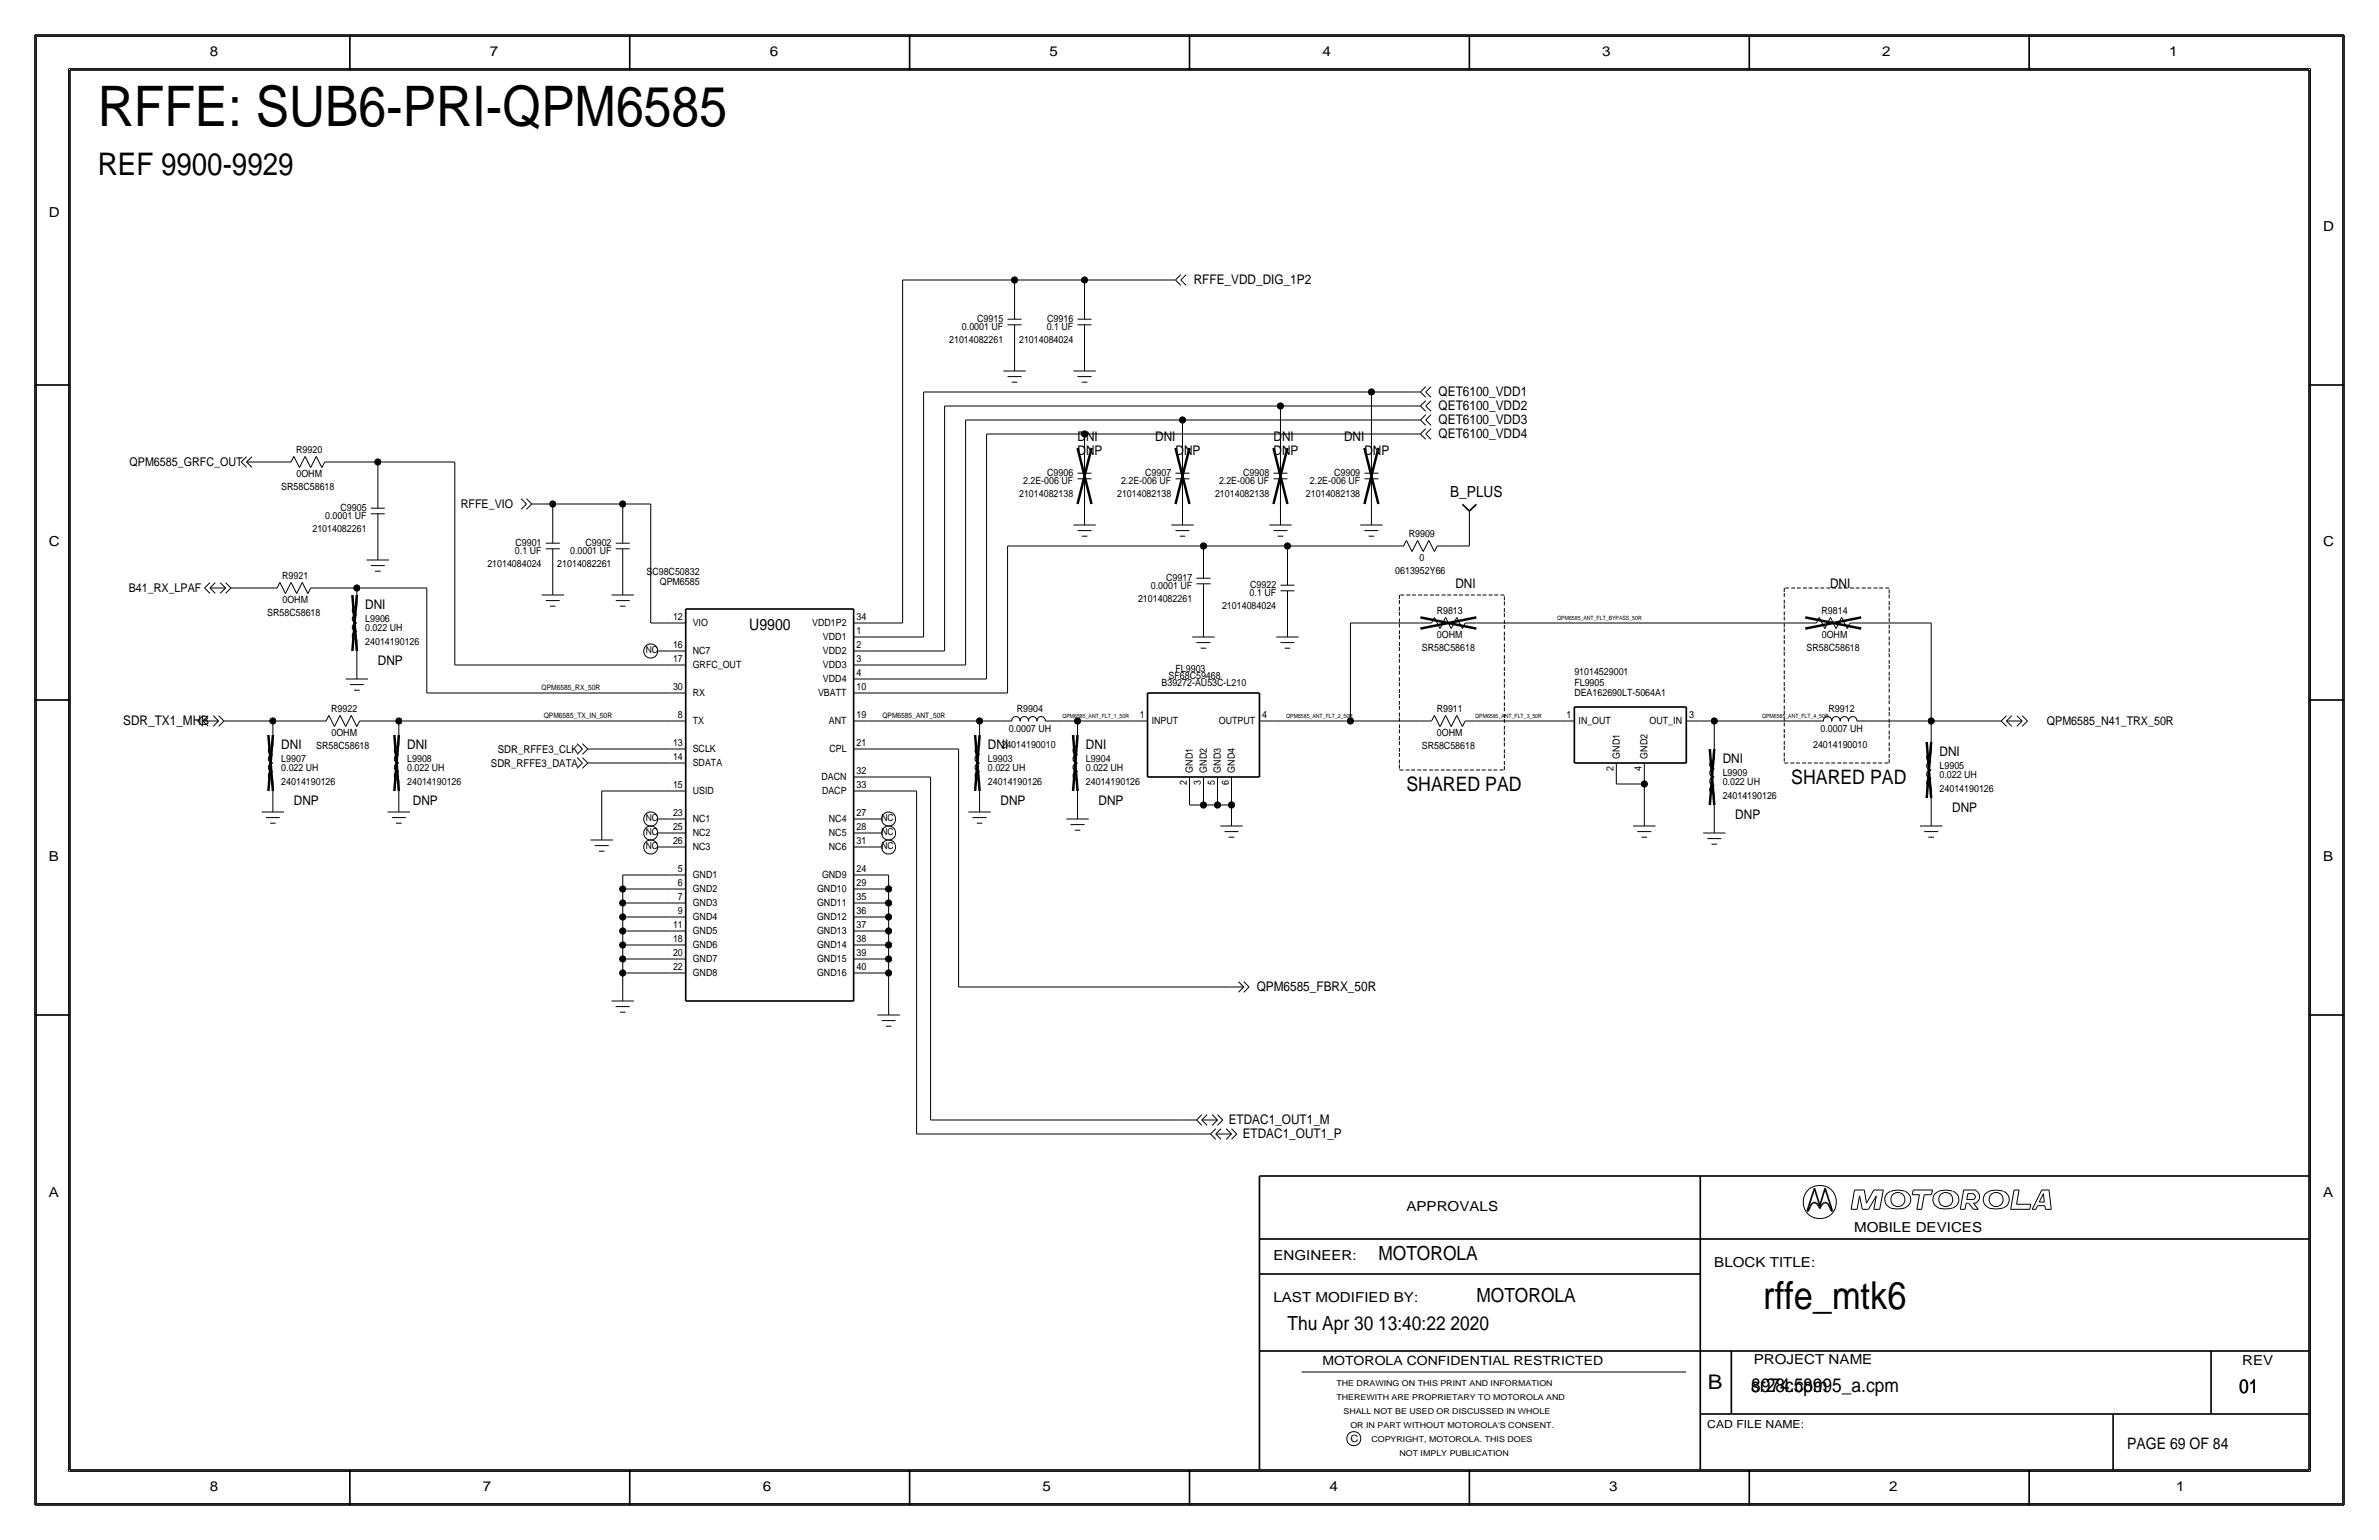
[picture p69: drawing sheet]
<svg xmlns="http://www.w3.org/2000/svg" width="432mm" height="279mm" viewBox="0 0 432 279" stroke-linecap="round" stroke-linejoin="round" font-family="sans-serif">
<defs><g id="words">
<text font-size="10.1" x="17.8" y="22.9">RFFE: SUB6-PRI-QPM6585</text>
<text font-size="7" x="320" y="237.5">rffe_mtk6</text>
<text font-size="5.6" x="17.8" y="31.8">REF 9900-9929</text>
<text font-size="3.7" x="310" y="252.1">B</text>
<g font-size="3.6">
<text x="255.3" y="143.5">SHARED PAD</text>
<text x="325.1" y="142.2">SHARED PAD</text>
</g>
<g font-size="3.5">
<text x="250.2" y="228.6">MOTOROLA</text>
<text x="268" y="236.2">MOTOROLA</text>
<text x="233.7" y="241.3">Thu Apr 30 13:40:22 2020</text>
<text x="317.9" y="252.6">8974.cpm</text>
<text x="317.9" y="252.6">sr28c58995_a.cpm</text>
<text x="406.4" y="252.7">01</text>
</g>
<g font-size="2.9">
<text x="136" y="114.3">U9900</text>
<text x="386.1" y="262.9">PAGE 69 OF 84</text>
</g>
<text font-size="2.8" x="263.2" y="90.2">B_PLUS</text>
<g font-size="2.5">
<text x="38.1" y="10.2">8</text>
<text x="88.9" y="10.2">7</text>
<text x="139.7" y="10.2">6</text>
<text x="190.5" y="10.2">5</text>
<text x="240" y="10.2">4</text>
<text x="290.8" y="10.2">3</text>
<text x="341.6" y="10.2">2</text>
<text x="393.7" y="10.2">1</text>
<text x="8.9" y="39.4">D</text>
<text x="421.6" y="41.9">D</text>
<text x="8.9" y="99.1">C</text>
<text x="421.6" y="99.1">C</text>
<text x="8.9" y="156.2">B</text>
<text x="421.6" y="156.2">B</text>
<text x="8.9" y="217.2">A</text>
<text x="255.3" y="219.7">APPROVALS</text>
<text x="421.6" y="217.2">A</text>
<text x="336.5" y="223.5">MOBILE DEVICES</text>
<text x="231.1" y="228.6">ENGINEER:</text>
<text x="311.1" y="229.9">BLOCK TITLE:</text>
<text x="231.1" y="236.2">LAST MODIFIED BY:</text>
<text x="318.3" y="247.5">PROJECT NAME</text>
<text x="407" y="247.6">REV</text>
<text x="38.1" y="270.5">8</text>
<text x="87.6" y="270.5">7</text>
<text x="138.4" y="270.5">6</text>
<text x="189.2" y="270.5">5</text>
<text x="241.3" y="270.5">4</text>
<text x="292.1" y="270.5">3</text>
<text x="342.9" y="270.5">2</text>
<text x="395" y="270.5">1</text>
</g>
<g font-size="2.4">
<text x="216.7" y="51.6">RFFE_VDD_DIG_1P2</text>
<text x="261.1" y="71.9">QET6100_VDD1</text>
<text x="261.1" y="77">QET6100_VDD3</text>
<text x="261.1" y="74.4">QET6100_VDD2</text>
<text x="195.6" y="80">DNI</text>
<text x="195.6" y="82.5">DNP</text>
<text x="209.7" y="80">DNI</text>
<text x="213.4" y="82.5">DNP</text>
<text x="231.1" y="82.5">DNP</text>
<text x="231.1" y="80">DNI</text>
<text x="244" y="80">DNI</text>
<text x="247.6" y="82.5">DNP</text>
<text x="261.1" y="79.5">QET6100_VDD4</text>
<text x="264.2" y="106.7">DNI</text>
<text x="332.2" y="106.7">DNI</text>
<text x="66.3" y="110.5">DNI</text>
<text x="68.6" y="120.7">DNP</text>
<text x="22.4" y="131.6">SDR_TX1_MHB</text>
<text x="51.1" y="135.9">DNI</text>
<text x="73.9" y="135.9">DNI</text>
<text x="179.3" y="135.9">DNI</text>
<text x="197.1" y="135.9">DNI</text>
<text x="352" y="137.2">DNI</text>
<text x="312.7" y="138.4">DNI</text>
<text x="53.3" y="146">DNP</text>
<text x="74.9" y="146">DNP</text>
<text x="181.6" y="146">DNP</text>
<text x="199.4" y="146">DNP</text>
<text x="315" y="148.6">DNP</text>
<text x="354.3" y="147.3">DNP</text>
<text x="228.1" y="179.8">QPM6585_FBRX_50R</text>
<text x="223" y="204">ETDAC1_OUT1_M</text>
<text x="225.6" y="206.5">ETDAC1_OUT1_P</text>
</g>
<text font-size="2.3" x="240" y="247.6">MOTOROLA CONFIDENTIAL RESTRICTED</text>
<g font-size="2.2">
<text x="23.5" y="84.6">QPM6585_GRFC_OUT</text>
<text x="83.6" y="92.2">RFFE_VIO</text>
<text x="23.4" y="107.4">B41_RX_LPAF</text>
<text x="371.5" y="131.6">QPM6585_N41_TRX_50R</text>
</g>
<g font-size="2">
<text x="90.4" y="136.7">SDR_RFFE3_CLK</text>
<text x="89.1" y="139.2">SDR_RFFE3_DATA</text>
<text x="309.9" y="259.1">CAD FILE NAME:</text>
</g>
<g font-size="1.8">
<text x="174.6" y="59.9">0.0001 UF</text>
<text x="177.4" y="58.4">C9915</text>
<text x="190" y="59.9">0.1 UF</text>
<text x="190.1" y="58.4">C9916</text>
<text x="172.3" y="62.2">21014082261</text>
<text x="185" y="62.2">21014084024</text>
<text x="53.8" y="82.2">R9920</text>
<text x="51.1" y="88.9">SR58C58618</text>
<text x="53.8" y="86.5">0OHM</text>
<text x="185.7" y="87.9">2.2E-006 UF</text>
<text x="190.1" y="86.4">C9906</text>
<text x="203.5" y="87.9">2.2E-006 UF</text>
<text x="207.9" y="86.4">C9907</text>
<text x="221.3" y="87.9">2.2E-006 UF</text>
<text x="225.6" y="86.4">C9908</text>
<text x="237.8" y="87.9">2.2E-006 UF</text>
<text x="242.1" y="86.4">C9909</text>
<text x="59" y="94.2">0.0001 UF</text>
<text x="61.8" y="92.7">C9905</text>
<text x="185" y="90.2">21014082138</text>
<text x="202.8" y="90.2">21014082138</text>
<text x="220.5" y="90.2">21014082138</text>
<text x="237" y="90.2">21014082138</text>
<text x="56.7" y="96.5">21014082261</text>
<text x="93.5" y="100.6">0.1 UF</text>
<text x="93.6" y="99.1">C9901</text>
<text x="103.5" y="100.6">0.0001 UF</text>
<text x="106.3" y="99.1">C9902</text>
<text x="255.7" y="97.4">R9909</text>
<text x="257.6" y="101.7">0</text>
<text x="51.2" y="105.1">R9921</text>
<text x="88.5" y="102.9">21014084024</text>
<text x="101.2" y="102.9">21014082261</text>
<text x="117.3" y="104.3">SC98C50832</text>
<text x="119.8" y="106.1">QPM6585</text>
<text x="208.9" y="106.9">0.0001 UF</text>
<text x="211.7" y="105.4">C9917</text>
<text x="226.9" y="106.7">C9922</text>
<text x="253.2" y="104.1">0613952Y66</text>
<text x="48.5" y="111.8">SR58C58618</text>
<text x="51.3" y="109.3">0OHM</text>
<text x="66.3" y="112.8">L9906</text>
<text x="122.2" y="112.5">12</text>
<text x="125.7" y="113.6">VIO</text>
<text x="147.4" y="113.6">VDD1P2</text>
<text x="155.5" y="112.5">34</text>
<text x="206.6" y="109.2">21014082261</text>
<text x="221.8" y="110.5">21014084024</text>
<text x="226.8" y="108.2">0.1 UF</text>
<text x="260.8" y="111.4">R9813</text>
<text x="330.6" y="111.4">R9814</text>
<text x="66.3" y="114.6">0.022 UH</text>
<text x="66.3" y="117.1">24014190126</text>
<text x="122.2" y="117.6">16</text>
<text x="125.7" y="118.7">NC7</text>
<text x="149.4" y="118.7">VDD2</text>
<text x="149.4" y="116.2">VDD1</text>
<text x="155.5" y="117.6">2</text>
<text x="155.5" y="115.1">1</text>
<text x="258.1" y="118.1">SR58C58618</text>
<text x="260.8" y="115.7">0OHM</text>
<text x="327.9" y="118.1">SR58C58618</text>
<text x="330.7" y="115.7">0OHM</text>
<text x="122.2" y="120.1">17</text>
<text x="122.2" y="125.2">30</text>
<text x="125.7" y="121.3">GRFC_OUT</text>
<text x="149.4" y="123.8">VDD4</text>
<text x="149.4" y="121.3">VDD3</text>
<text x="155.5" y="122.7">4</text>
<text x="155.5" y="120.1">3</text>
<text x="155.5" y="125.2">10</text>
<text x="210.8" y="124.5">B39272-AU53C-L210</text>
<text x="212.1" y="123.2">SF68C59468</text>
<text x="213.4" y="121.9">FL9903</text>
<text x="285.7" y="122.5">91014529001</text>
<text x="285.8" y="124.5">FL9905</text>
<text x="60.1" y="129.2">R9922</text>
<text x="123.1" y="130.3">8</text>
<text x="125.7" y="126.3">RX</text>
<text x="125.7" y="131.4">TX</text>
<text x="148.5" y="126.3">VBATT</text>
<text x="150.5" y="131.4">ANT</text>
<text x="155.5" y="130.3">19</text>
<text x="184.6" y="129.2">R9904</text>
<text x="206.9" y="130.3">1</text>
<text x="209" y="131.4">INPUT</text>
<text x="221.2" y="131.4">OUTPUT</text>
<text x="229.1" y="130.3">4</text>
<text x="260.8" y="129.2">R9911</text>
<text x="284.3" y="130.3">1</text>
<text x="285.7" y="126.3">DEA162690LT-5064A1</text>
<text x="286.5" y="131.4">IN_OUT</text>
<text x="299.4" y="131.4">OUT_IN</text>
<text x="306.6" y="130.3">3</text>
<text x="331.9" y="129.2">R9912</text>
<text x="57.4" y="135.9">SR58C58618</text>
<text x="60.2" y="133.5">0OHM</text>
<text x="122.2" y="137.9">14</text>
<text x="122.2" y="135.4">13</text>
<text x="125.7" y="136.5">SCLK</text>
<text x="150.5" y="136.5">CPL</text>
<text x="155.5" y="135.4">21</text>
<text x="181.8" y="135.6">24014190010</text>
<text x="183.1" y="132.8">0.0007 UH</text>
<text x="258.1" y="135.9">SR58C58618</text>
<text x="260.8" y="133.5">0OHM</text>
<text x="294" y="137.7" transform="rotate(-90 294 137.7)">GND1</text>
<text x="299.1" y="137.7" transform="rotate(-90 299.1 137.7)">GND2</text>
<text x="329.1" y="135.6">24014190010</text>
<text x="330.4" y="132.8">0.0007 UH</text>
<text x="51.1" y="140">0.022 UH</text>
<text x="51.1" y="142.5">24014190126</text>
<text x="51.1" y="138.2">L9907</text>
<text x="73.9" y="138.2">L9908</text>
<text x="73.9" y="140">0.022 UH</text>
<text x="73.9" y="142.5">24014190126</text>
<text x="122.2" y="143">15</text>
<text x="125.7" y="139">SDATA</text>
<text x="149.1" y="141.5">DACN</text>
<text x="155.5" y="142.9">33</text>
<text x="155.5" y="140.4">32</text>
<text x="179.3" y="142.5">24014190126</text>
<text x="179.3" y="140">0.022 UH</text>
<text x="179.3" y="138.2">L9903</text>
<text x="197.1" y="142.5">24014190126</text>
<text x="197.1" y="140">0.022 UH</text>
<text x="197.1" y="138.2">L9904</text>
<text x="215.4" y="142.4" transform="rotate(-90 215.4 142.4)">2</text>
<text x="216.5" y="140.2" transform="rotate(-90 216.5 140.2)">GND1</text>
<text x="217.9" y="142.4" transform="rotate(-90 217.9 142.4)">3</text>
<text x="219.1" y="140.2" transform="rotate(-90 219.1 140.2)">GND2</text>
<text x="220.5" y="142.4" transform="rotate(-90 220.5 142.4)">5</text>
<text x="221.6" y="140.2" transform="rotate(-90 221.6 140.2)">GND3</text>
<text x="223" y="142.4" transform="rotate(-90 223 142.4)">6</text>
<text x="224.1" y="140.2" transform="rotate(-90 224.1 140.2)">GND4</text>
<text x="292.9" y="139.8" transform="rotate(-90 292.9 139.8)">2</text>
<text x="297.9" y="139.8" transform="rotate(-90 297.9 139.8)">4</text>
<text x="312.7" y="142.5">0.022 UH</text>
<text x="312.7" y="140.8">L9909</text>
<text x="352" y="139.5">L9905</text>
<text x="352" y="141.2">0.022 UH</text>
<text x="352" y="143.8">24014190126</text>
<text x="122.2" y="148">23</text>
<text x="125.7" y="144.1">USID</text>
<text x="125.7" y="149.1">NC1</text>
<text x="149.2" y="144.1">DACP</text>
<text x="150.5" y="149.2">NC4</text>
<text x="155.5" y="148">27</text>
<text x="312.7" y="145">24014190126</text>
<text x="122.2" y="153.1">26</text>
<text x="122.2" y="150.6">25</text>
<text x="125.7" y="154.3">NC3</text>
<text x="125.7" y="151.7">NC2</text>
<text x="150.5" y="154.3">NC6</text>
<text x="150.5" y="151.7">NC5</text>
<text x="155.5" y="153.2">31</text>
<text x="155.5" y="150.6">28</text>
<text x="123.1" y="160.8">6</text>
<text x="123.1" y="158.2">5</text>
<text x="125.7" y="161.9">GND2</text>
<text x="125.7" y="159.4">GND1</text>
<text x="148.3" y="161.9">GND10</text>
<text x="149.2" y="159.4">GND9</text>
<text x="155.5" y="160.8">29</text>
<text x="155.5" y="158.2">24</text>
<text x="123.1" y="165.9">9</text>
<text x="123.1" y="163.3">7</text>
<text x="125.7" y="167">GND4</text>
<text x="125.7" y="164.4">GND3</text>
<text x="148.3" y="167">GND12</text>
<text x="148.3" y="164.4">GND11</text>
<text x="155.5" y="165.9">36</text>
<text x="155.5" y="163.3">35</text>
<text x="122.2" y="173.5">20</text>
<text x="122.2" y="170.9">18</text>
<text x="122.2" y="168.4">11</text>
<text x="125.7" y="169.5">GND5</text>
<text x="125.7" y="172.1">GND6</text>
<text x="148.3" y="172.1">GND14</text>
<text x="148.3" y="169.5">GND13</text>
<text x="155.5" y="173.5">39</text>
<text x="155.5" y="170.9">38</text>
<text x="155.5" y="168.4">37</text>
<text x="122.2" y="176">22</text>
<text x="125.7" y="174.6">GND7</text>
<text x="125.7" y="177.1">GND8</text>
<text x="148.3" y="177.1">GND16</text>
<text x="148.3" y="174.6">GND15</text>
<text x="155.5" y="176">40</text>
<text x="245.1" y="261.6">C</text>
</g>
<g font-size="1.7">
<text x="117.2" y="118.5">NC</text>
<text x="117.2" y="149">NC</text>
<text x="160" y="149">NC</text>
<text x="117.2" y="154.1">NC</text>
<text x="117.2" y="151.5">NC</text>
<text x="160" y="154.1">NC</text>
<text x="160" y="151.5">NC</text>
</g>
<g font-size="1.5">
<text x="242.6" y="251.5">THE DRAWING ON THIS PRINT AND INFORMATION</text>
<text x="242.6" y="254">THEREWITH ARE PROPRIETARY TO MOTOROLA AND</text>
<text x="243.8" y="256.5">SHALL NOT BE USED OR DISCUSSED IN WHOLE</text>
<text x="245.1" y="259.1">OR IN PART WITHOUT MOTOROLA'S CONSENT.</text>
<text x="248.9" y="261.6">COPYRIGHT, MOTOROLA. THIS DOES</text>
<text x="254" y="264.2">NOT IMPLY PUBLICATION</text>
</g>
<g font-size="1.4">
<text x="98.3" y="125.2">QPM6585_RX_50R</text>
<text x="98.7" y="130.3">QPM6585_TX_IN_50R</text>
<text x="160.2" y="130.3">QPM6585_ANT_50R</text>
</g>
<g font-size="1.1">
<text x="282.7" y="112.5">QPM6585_ANT_FLT_BYPASS_50R</text>
<text x="192.8" y="130.3">QPM6585_ANT_FLT_1_50R</text>
<text x="233.5" y="130.3">QPM6585_ANT_FLT_2_50R</text>
<text x="267.8" y="130.3">QPM6585_ANT_FLT_3_50R</text>
<text x="319.8" y="130.3">QPM6585_ANT_FLT_4_50R</text>
</g>
</g></defs>
<g fill="none" stroke="#000" stroke-width=".18">
<path d="M6.6 6.6h418.6zM6.6 6.6v266.2zM12.4 12.4v254.6zM12.4 12.4h407zM419.4 12.4v254.6zM425.2 6.6v266.2zM163.8 50.8v62.2zM163.8 50.8h20.3zM182.9 58.9h2.5zM182.9 57.9h2.5zM184.1 50.8v2.5zM184.1 58.9v4.6z"/>
<path d="M184.1 53.3v4.6zM184.2 50.8h12.6zM195.6 58.9h2.5zM195.6 57.9h2.5zM196.8 50.8v2.5zM196.8 58.9v4.6zM196.8 53.3v4.6zM196.9 50.8h15.2zM212.1 50.8h1.3zM213.4 50.8l.9 1zM214.3 50.8l1 1zM214.3 49.8l-.9 1z"/>
<path d="M215.3 49.8l-1 1zM167.6 71.1v44.5zM167.6 71.1h81.3zM171.4 73.7v44.4zM171.4 73.7h61zM175.3 76.2v44.5zM175.3 76.2h39.3zM179.1 78.7v44.5zM179.1 78.7h17.8zM182.1 67.3h4.1zM182.9 68.3h2.5zM183.6 69.3h1.1z"/>
<path d="M184.1 63.5v1.3zM184.1 64.8v2.5zM194.8 67.3h4.1zM195.6 68.3h2.5zM196.3 69.3h1.1zM196.8 63.5v1.3zM196.8 78.7v2.6zM196.8 64.8v2.5zM196.9 78.7h59.6zM214.6 76.2h41.9zM214.6 76.2v5.1zM232.4 73.7v7.6z"/>
<path d="M232.4 73.7h24.1zM248.9 71.1v10.2zM248.9 71.1h7.6zM256.5 76.2h1.3zM256.5 73.7h1.3zM256.5 71.1h1.3zM256.5 78.7h1.3zM257.8 76.2l1 1zM257.8 73.7l1 .9zM257.8 71.1l1 1zM257.8 78.7l1 1zM257.8 76.2l1-1z"/>
<path d="M258.8 73.7l.9-1zM258.8 71.1l.9-.9zM258.8 78.7l.9-.9zM258.8 76.2l.9 1zM258.8 73.7l.9 .9zM258.8 72.7l-1 1zM258.8 71.1l.9 1zM258.8 70.2l-1 .9zM258.8 78.7l.9 1zM258.8 77.8l-1 .9zM259.7 75.2l-.9 1zM43.8 83.8l1-.9z"/>
<path d="M43.8 83.8l1 1zM44.8 83.8h2.2zM44.8 83.8l.9-.9zM44.8 83.8l.9 1zM47 83.8h3.8zM50.8 83.8h2zM53.3 82.8l-.5 1zM53.3 82.8l1.1 2zM55.4 82.8l-1 2zM55.4 82.8l1 2zM57.4 82.8l-1 2zM57.4 82.8l1 2z"/>
<path d="M58.9 83.8h2.1zM58.9 83.8l-.5 1zM61 83.8h7.6zM67.3 93.2h2.5zM67.3 92.2h2.6zM68.6 97.8v1.3zM68.6 83.8h13.9zM68.6 83.8v3.8zM68.6 93.2v4.6zM68.6 87.6v4.6zM68.6 99.1v2.5zM82.5 83.8v36.8z"/>
<path d="M94.6 92.4l1-1zM94.6 90.5l1 .9zM95.6 90.5l.9 .9zM95.6 92.4l.9-1zM96.5 91.4h1.3zM97.8 91.4h2.5zM99.1 98.6h2.5zM99.1 99.6h2.5zM100.3 91.4h12.7zM100.3 91.4v2.6zM100.3 99.6v4.5zM100.3 94v4.6z"/>
<path d="M111.8 98.6h2.5zM111.8 99.6h2.5zM113 91.4h5.1zM113 91.4v2.6zM113 99.6v4.5zM113 94v4.6zM118.1 91.4v21.6zM182.9 99.1v26.6zM182.9 99.1h35.5zM194.8 95.2h4.1zM195.6 86.9h2.5zM195.6 96.3h2.5z"/>
<path d="M195.6 85.9h2.5zM196.3 97.3h1.1zM196.8 91.4v1.3zM196.8 86.9v4.5zM196.8 81.3v4.6zM196.8 92.7v2.5zM212.6 95.2h4.1zM213.4 85.9h2.5zM213.4 86.9h2.5zM213.4 96.3h2.5zM214.1 97.3h1zM214.6 91.4v1.3z"/>
<path d="M214.6 86.9v4.5zM214.6 81.3v4.6zM214.6 92.7v2.5zM218.4 99.1v1.2zM218.4 99.1h15.3zM230.4 95.2h4zM231.1 85.9h2.6zM231.1 96.3h2.6zM231.1 86.9h2.6zM231.9 97.3h1zM232.4 91.4v1.3zM232.4 92.7v2.5z"/>
<path d="M232.4 86.9v4.5zM232.4 81.3v4.6zM233.7 99.1h19zM233.7 99.1v2.5zM246.9 95.2h4.1zM247.6 85.9h2.6zM247.7 86.9h2.5zM247.7 96.3h2.5zM248.4 97.3h1zM248.9 91.4v1.3zM248.9 86.9v4.5zM248.9 81.3v4.6z"/>
<path d="M248.9 92.7v2.5zM252.7 99.1h2.1zM255.3 98l-.5 1.1zM255.3 98l1 2.1zM257.3 98l-1 2.1zM257.3 98l1 2.1zM259.3 98l-1 2.1zM259.3 98l1 2.1zM260.9 99.1l-.6 1zM260.9 99.1h2zM262.9 99.1h3.8zM266.7 95.2v3.9z"/>
<path d="M266.7 92.7v2.5zM37.1 106.7l1 .9zM37.1 106.7l1-1zM38.1 106.7l1 .9zM38.1 106.7l1-1zM38.1 106.7h2.8zM40 105.7l.9 1zM40 107.6l.9-.9zM40.9 107.6l1-.9zM40.9 105.7l1 1zM41.9 106.7h2.5zM44.4 106.7h3.9z"/>
<path d="M48.3 106.7h2zM50.8 105.7l-.5 1zM50.8 105.7l1 2zM52.8 105.7l-1 2zM52.8 105.7l1 2zM54.9 105.7l-1.1 2zM54.9 105.7l1 2zM56.4 106.7l-.5 1zM56.4 106.7h2zM58.4 106.7h6.4zM64.8 118.1v2.5zM64.8 106.7h12.7z"/>
<path d="M64.8 106.7v1.2zM64.8 116.1v2zM64.8 108v2zM64.8 110a.74 .74 0 0 0-.9 .8 .74 .74 0 0 0 .9 .7M64.8 113.1a.74 .74 0 0 0-.9 .7 .74 .74 0 0 0 .9 .8M64.8 114.6a.74 .74 0 0 0-.9 .7 .74 .74 0 0 0 .9 .8M64.8 111.6a.74 .74 0 0 0-.9 .7 .74 .74 0 0 0 .9 .7M66.5 101.6h4.1zM67.3 102.6h2.5zM68.1 103.6h1zM77.5 106.7v19zM98.3 107.9h4.1z"/>
<path d="M99.1 109h2.5zM99.8 110h1zM100.3 104.1v1.3zM100.3 105.4v2.5zM111 107.9h4.1zM111.8 109h2.5zM112.5 110h1zM113 104.1v1.3zM113 105.4v2.5zM118.1 113h3.8zM119.4 118.1h2.5zM121.9 118.1h2.6z"/>
<path d="M121.9 113h2.6zM154.9 113h2.6zM154.9 118.1h2.6zM154.9 115.6h2.6zM157.5 118.1h13.9zM157.5 115.6h10.1zM157.5 113h6.3zM216.4 115.6h4.1zM217.2 104.9h2.5zM217.2 105.9h2.5zM217.2 116.6h2.5zM217.9 117.6h1z"/>
<path d="M218.4 110.5v2.5zM218.4 105.9v4.6zM218.4 100.3v4.6zM218.4 113v2.6zM231.6 115.6h4.1zM232.4 106.2h2.5zM232.4 107.2h2.5zM232.4 116.6h2.5zM233.2 117.6h1zM233.7 111.8v1.2zM233.7 107.2v4.6zM233.7 101.6v4.6z"/>
<path d="M233.7 113v2.6zM245.1 113v17.8zM245.1 113h12.7zM257.8 113h2zM260.3 112l-.5 1zM260.4 112l1 2zM262.4 112l-1 2zM262.4 112l1 2zM264.4 112l-1 2zM264.4 112l1 2zM265.9 113l-.5 1zM265.9 113h2.1z"/>
<path d="M268 113h59.7zM327.7 113h2zM330.2 112l-.5 1zM330.2 112l1 2zM332.2 112l-1 2zM332.2 112l1 2zM334.3 112l-1.1 2zM334.3 112l1 2zM335.8 113l-.5 1zM335.8 113h2zM337.8 113h12.7zM350.5 113v17.8z"/>
<path d="M35.9 130.8l.9 1zM35.9 130.8l.9-1zM36.8 130.8h2.9zM36.8 130.8l1 1zM36.8 130.8l1-1zM38.7 131.8l1-1zM38.7 129.8l1 1zM39.7 131.8l.9-1zM39.7 129.8l.9 1zM40.6 130.8h2.6zM43.2 130.8h6.3zM49.5 130.8v2.5z"/>
<path d="M49.5 133.4v2zM49.5 135.4a.74 .74 0 0 0-.8 .8 .74 .74 0 0 0 .8 .7M49.5 138.5a.74 .74 0 0 0-.8 .7 .74 .74 0 0 0 .8 .8M49.5 137a.74 .74 0 0 0-.8 .7 .74 .74 0 0 0 .8 .7M49.5 130.8h7.6zM57.1 130.8h2.1zM59.7 129.8l-.5 1zM59.7 129.8l1 2zM61.7 129.8l-1 2zM61.7 129.8l1 2zM62.7 123.2h4.1zM63.5 124.2h2.5z"/>
<path d="M63.8 129.8l-1.1 2zM63.8 129.8l1 2zM64.3 125.2h1zM64.8 120.7v2.5zM65.3 130.8h2zM65.3 130.8l-.5 1zM67.3 130.8h5.1zM72.4 130.8v2.5zM72.4 133.4v2zM72.4 135.4a.74 .74 0 0 0-.8 .8 .74 .74 0 0 0 .8 .7M72.4 138.5a.74 .74 0 0 0-.8 .7 .74 .74 0 0 0 .8 .8M72.4 137a.74 .74 0 0 0-.8 .7 .74 .74 0 0 0 .8 .7"/>
<path d="M72.4 130.8h49.5zM77.5 125.7h44.4zM82.6 120.7h39.3zM104.7 134.9l1 1zM104.7 137.5l1 .9zM105.7 135.9l-1 1zM105.7 134.9l1 1zM105.7 138.4l-1 1zM105.7 137.5l1 .9zM106.7 135.9l-1 1zM106.7 135.9h1.2zM106.7 138.4l-1 1z"/>
<path d="M106.7 138.4h1.2zM107.9 138.4h14zM107.9 135.9h14zM121.9 125.7h2.6zM121.9 120.7h2.6zM121.9 138.4h2.6zM121.9 135.9h2.6zM121.9 130.8h2.6zM154.9 135.9h2.6zM154.9 130.8h2.6zM154.9 125.7h2.6zM154.9 123.2h2.6z"/>
<path d="M154.9 120.7h2.6zM157.5 130.8h20.3zM157.5 125.7h25.4zM157.5 135.9h16.5zM157.5 123.2h21.6zM157.5 120.7h17.8zM174 135.9v43.2zM177.8 130.8h3.8zM177.8 130.8v2.5zM177.8 133.4v2zM177.8 135.4a.74 .74 0 0 0-.8 .8 .74 .74 0 0 0 .8 .7M177.8 138.5a.74 .74 0 0 0-.8 .7 .74 .74 0 0 0 .8 .8"/>
<path d="M177.8 137a.74 .74 0 0 0-.8 .7 .74 .74 0 0 0 .8 .7M181.6 130.8h2zM183.6 130.9a.75 .75 0 0 1 .8-.9 .75 .75 0 0 1 .7 .9M185.2 130.9a.75 .75 0 0 1 .7-.9 .75 .75 0 0 1 .7 .9M186.7 130.9a.75 .75 0 0 1 .7-.9 .75 .75 0 0 1 .8 .9M188.2 130.9a.75 .75 0 0 1 .8-.9 .75 .75 0 0 1 .7 .9M189.7 130.8h2.1zM191.8 130.8h3.8zM195.6 130.8h10.1zM195.6 130.8v2.5zM195.6 133.4v2zM195.6 135.4a.74 .74 0 0 0-.9 .8 .74 .74 0 0 0 .9 .7"/>
<path d="M195.6 138.5a.74 .74 0 0 0-.9 .7 .74 .74 0 0 0 .9 .8M195.6 137a.74 .74 0 0 0-.9 .7 .74 .74 0 0 0 .9 .7M205.7 130.8h2.7zM228.6 130.8h2.5zM231.1 130.8h14zM245.1 130.8h12.7zM257.8 130.8h2zM260.3 129.8l-.5 1zM260.4 129.8l1 2zM262.4 129.8l-1 2zM262.4 129.8l1 2zM264.4 129.8l-1 2z"/>
<path d="M264.4 129.8l1 2zM265.9 130.8l-.5 1zM265.9 130.8h2.1zM268 130.8h15.2zM283.2 130.8h2.5zM293.4 138.4v2.6zM298.4 138.4v2.6zM306.1 130.8h2.5zM308.6 130.8h2.5zM311.1 130.8v5.1zM311.1 135.9v2zM311.1 138a.74 .74 0 0 0-.8 .7 .74 .74 0 0 0 .8 .7"/>
<path d="M311.1 139.5a.74 .74 0 0 0-.8 .7 .74 .74 0 0 0 .8 .8M311.2 130.8h17.7zM328.9 130.8h2.1zM331 130.9a.75 .75 0 0 1 .7-.9 .75 .75 0 0 1 .7 .9M332.5 130.9a.75 .75 0 0 1 .7-.9 .75 .75 0 0 1 .8 .9M334 130.9a.75 .75 0 0 1 .7-.9 .75 .75 0 0 1 .8 .9M335.5 130.9a.75 .75 0 0 1 .8-.9 .75 .75 0 0 1 .7 .9M337.1 130.8h2zM339.1 130.8h11.4zM350.5 130.8v3.8zM350.5 134.6v2.1zM350.5 136.7a.74 .74 0 0 0-.8 .7 .74 .74 0 0 0 .8 .8"/>
<path d="M350.5 139.8a.74 .74 0 0 0-.8 .7 .74 .74 0 0 0 .8 .7M350.5 138.2a.74 .74 0 0 0-.8 .8 .74 .74 0 0 0 .8 .7M350.5 130.8h10.2zM360.7 130.8h2.5zM363.2 130.8l1-1zM363.2 130.8l1 1zM364.2 130.8l1 1zM364.2 130.8l1-1zM364.2 130.8h2.8zM366.1 131.8l.9-1zM366.1 129.8l.9 1zM367 129.8l1 1z"/>
<path d="M367 131.8l1-1zM47.5 147.3h4.1zM48.3 148.3h2.5zM49 149.4h1zM49.5 143.5v1.3zM49.5 144.8v2.5zM49.5 141.5v2zM49.5 140a.74 .74 0 0 0-.8 .7 .74 .74 0 0 0 .8 .8M70.4 147.3h4zM71.1 148.3h2.6zM71.9 149.4h1zM72.4 143.5v1.3z"/>
<path d="M72.4 141.5v2zM72.4 144.8v2.5zM72.4 140a.74 .74 0 0 0-.8 .7 .74 .74 0 0 0 .8 .8M107.2 152.4h4.1zM108 153.4h2.5zM108.7 154.4h1zM109.2 143.5h12.7zM109.2 143.5v6.4zM109.2 149.9v2.5zM113 158.8h8.9zM113 158.8v2.5zM119.4 148.6h2.5z"/>
<path d="M119.4 153.7h2.5zM119.4 151.1h2.5zM121.9 153.7h2.6zM121.9 151.1h2.6zM121.9 148.6h2.6zM121.9 143.5h2.6zM121.9 158.8h2.6zM154.9 143.5h2.6zM154.9 141h2.6zM154.9 153.7h2.6zM154.9 151.1h2.6zM154.9 148.6h2.6z"/>
<path d="M154.9 158.8h2.6zM157.5 141h11.4zM157.5 158.8h3.8zM157.5 148.6h2.5zM157.5 153.7h2.5zM157.5 151.1h2.5zM157.5 143.5h8.9zM161.3 158.8v2.5zM166.4 143.5v62.2zM168.9 141v62.2zM175.8 147.3h4zM176.5 148.3h2.6z"/>
<path d="M177.3 149.4h1zM177.8 143.5v1.3zM177.8 141.5v2zM177.8 144.8v2.5zM177.8 140a.74 .74 0 0 0-.8 .7 .74 .74 0 0 0 .8 .8M193.5 148.6h4.1zM194.3 149.6h2.5zM195.1 150.6h1zM195.6 143.5v2.5zM195.6 141.5v2zM195.6 146.1v2.5zM195.6 140a.74 .74 0 0 0-.9 .7 .74 .74 0 0 0 .9 .8"/>
<path d="M215.9 143.5v2.5zM215.9 146h2.5zM215.9 141v2.5zM218.4 146h2.6zM218.4 143.5v2.5zM218.4 141v2.5zM221 143.5v2.5zM221 146h2.5zM221 141v2.5zM221.5 149.9h4.1zM222.3 150.9h2.5zM223 151.9h1z"/>
<path d="M223.5 143.5v2.5zM223.5 146.1v1.2zM223.5 147.3v2.6zM223.5 140.9v2.6zM293.4 142.2h5zM293.4 141v1.2zM296.4 149.9h4.1zM297.2 150.9h2.5zM297.9 151.9h1.1zM298.4 142.2v5.1zM298.4 141v1.2zM298.4 147.3v2.6z"/>
<path d="M309.1 151.1h4.1zM309.9 152.1h2.5zM310.6 153.2h1.1zM311.1 146v2.6zM311.1 144v2zM311.1 148.6v2.5zM311.1 141a.74 .74 0 0 0-.8 .8 .74 .74 0 0 0 .8 .7M311.1 142.5a.74 .74 0 0 0-.8 .8 .74 .74 0 0 0 .8 .7M348.5 149.9h4.1zM349.3 150.9h2.5zM350 151.9h1zM350.5 144.8v2.5z"/>
<path d="M350.5 142.7v2.1zM350.5 147.3v2.6zM350.5 141.3a.74 .74 0 0 0-.8 .7 .74 .74 0 0 0 .8 .7M113 161.3v2.5zM113 163.8v2.6zM113 166.4v2.5zM113 168.9v2.5zM113 171.5v2.5zM113 174v2.5zM113 176.5v2.6zM113 179.1v2.5zM113 161.3h8.9z"/>
<path d="M113 163.8h8.9zM113 166.4h8.9zM113 168.9h8.9zM113 171.4h8.9zM113 174h8.9zM113 176.5h8.9zM121.9 176.5h2.6zM121.9 174h2.6zM121.9 171.4h2.6zM121.9 168.9h2.6zM121.9 166.4h2.6zM121.9 163.8h2.6z"/>
<path d="M121.9 161.3h2.6zM154.9 176.5h2.6zM154.9 174h2.6zM154.9 171.4h2.6zM154.9 168.9h2.6zM154.9 166.4h2.6zM154.9 163.8h2.6zM154.9 161.3h2.6zM157.5 161.3h3.8zM157.5 163.8h3.8zM157.5 168.9h3.8zM157.5 171.4h3.8z"/>
<path d="M157.5 174h3.8zM157.5 176.5h3.8zM157.5 166.4h3.8zM161.3 161.3v2.5zM161.3 163.8v2.6zM161.3 166.4v2.5zM161.3 168.9v2.5zM161.3 171.5v2.5zM161.3 174v2.5zM161.3 176.5v5.1zM174 179.1h49.5zM223.5 179.1h2.3z"/>
<path d="M224.8 178.1l1 1zM225.8 178.1l.9 1zM111 181.6h4.1zM111.8 182.6h2.5zM112.5 183.6h1zM159.3 184.1h4zM160 185.2h2.6zM160.8 186.2h1zM161.3 181.6v2.5zM224.8 180l1-.9zM225.8 180l.9-.9zM166.4 205.7h50.8z"/>
<path d="M168.9 203.2h45.7zM214.6 203.2h2.6zM217.2 205.7h2.5zM217.2 203.2l.9-1zM217.2 203.2l.9 1zM218.1 203.2l1-1zM218.1 203.2h2.9zM218.1 203.2l1 1zM219.7 205.7l1-.9zM219.7 205.7l1 1zM220 204.2l1-1zM220 202.2l1 1z"/>
<path d="M220.7 205.7l.9 1zM220.7 205.7l.9-.9zM220.7 205.7h2.8zM221 202.2l.9 1zM221 204.2l.9-1zM222.6 204.8l.9 .9zM222.6 206.7l.9-1zM223.5 206.7l1-1zM223.5 204.8l1 .9zM336 219.4h1.1zM336.6 215.9h1.8zM336.6 215.9l-.6 3.5z"/>
<path d="M337.5 217l-.4 2.4zM337.5 217l.5 2.4zM338 219.4h1.1zM338.4 215.9l.4 2.4zM340.1 219.4h1.1zM340.1 215.9h1.7zM340.1 215.9l-1.3 2.4zM340.6 217l-1.5 2.4zM340.6 217l-.5 2.4zM341.8 215.9l-.6 3.5zM343.1 216.2a1.6 1.6 0 0 0-1 1.5 1.6 1.6 0 0 0 1.1 1.5M345.7 216.1h-.2a4 4 0 0 0-2.3 .1"/>
<path d="M345.7 216.2a1.59 1.59 0 0 1 1.1 1.5 1.59 1.59 0 0 1-1.1 1.5 5.1 5.1 0 0 1-2.5 0M347.1 216.8h1.3zM347.3 215.9l-.2 .9zM347.3 215.9h3.5zM347.9 219.4h.9zM348.4 216.8l-.5 2.6zM349.2 216.8l-.4 2.6zM349.2 216.8h1.4zM350.8 215.9l-.2 .9zM354.4 216.1a3.1 3.1 0 0 0-3.3 .7 1.62 1.62 0 0 0 .8 2.4M354.4 219.2a5.1 5.1 0 0 1-2.5 0M354.5 216.2a1.59 1.59 0 0 1 1 1.5 1.59 1.59 0 0 1-1 1.5"/>
<path d="M355.8 219.4h.9zM356.4 215.9l-.6 3.5zM356.4 215.9h2.2zM356.9 218.3l-.2 1.1zM356.9 218.3h.4zM357 217.6h1.2zM357.2 216.6l-.2 1zM357.2 216.6h1zM357.3 218.3l.9 1.1zM358.1 216.7a.5 .5 0 0 1 .4 .4 .5 .5 0 0 1-.4 .5M358.2 219.4h.9zM358.2 218.3l.9 1.1z"/>
<path d="M358.2 218.3h.4zM358.5 216a1.24 1.24 0 0 1 .8 1.1 1.24 1.24 0 0 1-.8 1.2M363.5 216.1a3.1 3.1 0 0 0-3.3 .7 1.62 1.62 0 0 0 .8 2.4M363.6 219.2a5.1 5.1 0 0 1-2.6 0M363.6 216.2a1.59 1.59 0 0 1 1.1 1.5 1.59 1.59 0 0 1-1.1 1.5M364.9 219.4h3.5zM365.6 215.9l-.7 3.5zM365.6 215.9h.9zM366 218.5h2.6zM366.5 215.9l-.5 2.6zM368.6 218.5l-.2 .9zM368.9 219.4h.6z"/>
<path d="M369.8 218.7h1.3zM369.8 218.7l-.3 .7zM370.1 218.1h.9zM370.6 215.9l-1.7 3.5zM370.6 215.9h1.3zM370.9 216.6l-.8 1.5zM370.9 216.6l.1 1.5zM371.1 218.7l.1 .7zM371.2 219.4h1.1zM371.9 215.9l.4 3.5zM236.2 248.9h69.9zM6.6 272.8h418.6z"/>
<path d="M12.4 267h407z"/>
<circle cx="118.1" cy="118.1" r="1.28"/>
<circle cx="118.1" cy="148.6" r="1.28"/>
<circle cx="118.1" cy="153.7" r="1.28"/>
<circle cx="118.1" cy="151.1" r="1.28"/>
<circle cx="161.3" cy="153.7" r="1.28"/>
<circle cx="161.3" cy="151.1" r="1.28"/>
<circle cx="161.3" cy="148.6" r="1.28"/>
<circle cx="330.3" cy="218.1" r="3"/>
<circle cx="344.5" cy="217.6" r="1.28"/>
<circle cx="353.2" cy="217.6" r="1.28"/>
<circle cx="362.3" cy="217.6" r="1.28"/>
<circle cx="245.7" cy="261" r="1.28"/>
</g>
<path d="M254 107.9h19zM254 107.9v31.8zM273 107.9v31.8zM323.8 106.7v31.7zM323.8 106.7h19.1zM342.9 106.7v31.7zM254 139.7h19zM323.8 138.4h19.1z" fill="none" stroke="#000" stroke-width=".18" stroke-dasharray=".7 1.4" stroke-linecap="butt"/>
<g fill="#000" stroke="#000" stroke-width=".18">
<circle cx="184.1" cy="50.8" r=".56"/>
<circle cx="196.8" cy="50.8" r=".56"/>
<circle cx="196.8" cy="78.7" r=".56"/>
<circle cx="214.6" cy="76.2" r=".56"/>
<circle cx="232.4" cy="73.7" r=".56"/>
<circle cx="248.9" cy="71.1" r=".56"/>
<circle cx="68.6" cy="83.8" r=".56"/>
<circle cx="100.3" cy="91.4" r=".56"/>
<circle cx="113" cy="91.4" r=".56"/>
<circle cx="218.4" cy="99.1" r=".56"/>
<circle cx="233.7" cy="99.1" r=".56"/>
<circle cx="64.8" cy="106.7" r=".56"/>
<circle cx="49.5" cy="130.8" r=".56"/>
<circle cx="72.4" cy="130.8" r=".56"/>
<circle cx="177.8" cy="130.8" r=".56"/>
<circle cx="195.6" cy="130.8" r=".56"/>
<circle cx="245.1" cy="130.8" r=".56"/>
<circle cx="311.1" cy="130.8" r=".56"/>
<circle cx="350.5" cy="130.8" r=".56"/>
<circle cx="218.4" cy="146" r=".56"/>
<circle cx="221" cy="146" r=".56"/>
<circle cx="223.5" cy="146" r=".56"/>
<circle cx="298.4" cy="142.2" r=".56"/>
<circle cx="113" cy="168.9" r=".56"/>
<circle cx="113" cy="163.8" r=".56"/>
<circle cx="113" cy="166.4" r=".56"/>
<circle cx="113" cy="171.4" r=".56"/>
<circle cx="113" cy="161.3" r=".56"/>
<circle cx="113" cy="176.5" r=".56"/>
<circle cx="113" cy="174" r=".56"/>
<circle cx="161.3" cy="161.3" r=".56"/>
<circle cx="161.3" cy="174" r=".56"/>
<circle cx="161.3" cy="163.8" r=".56"/>
<circle cx="161.3" cy="166.4" r=".56"/>
<circle cx="161.3" cy="171.4" r=".56"/>
<circle cx="161.3" cy="168.9" r=".56"/>
<circle cx="161.3" cy="176.5" r=".56"/>
</g>
<g fill="none" stroke="#000" stroke-width=".3">
<path d="M6.3 6.4v266.7zM6.4 6.4h419zM12.7 12.7h406.4zM12.7 12.7v254zM63.5 6.4v6.3zM114.3 6.4v6.3zM165.1 6.4v6.3zM215.9 6.3v6.4zM266.7 6.4v6.3zM317.5 6.4v6.3zM368.3 6.4v6.3zM419.1 12.7v254z"/>
<path d="M425.4 6.4v266.7zM6.3 69.8h6.4zM419.1 69.8h6.3zM265.4 91.5l1.3 1.2zM266.7 92.7l1.3-1.2zM124.5 110.5v71.1zM124.5 110.5h30.4zM154.9 110.5v71.1zM6.3 127h6.4zM208.3 125.7h20.3zM208.3 125.7v15.3zM228.6 125.7v15.3z"/>
<path d="M285.7 128.3h20.4zM285.8 138.4h20.3zM285.8 128.3v10.1zM306.1 128.3v10.1zM419.1 127h6.3zM208.3 141h20.3zM6.3 184.1h6.4zM124.5 181.6h30.4zM419.1 184.1h6.3zM228.6 213.4v53.3zM228.6 213.4h190.5zM308.6 213.4v53.3z"/>
<path d="M328 219.7h.2zM328.4 219.4l-.2 .3zM328.6 218.8l-.2 .6zM328.8 218.5l-.2 .3zM329 218.3l.2-.1zM329 218.3l-.2 .2zM329.2 218.2h.2zM329.3 215.6l-1.3 4.1zM329.3 215.6l1 3.1zM329.4 218.2l.2 .1zM329.6 218.3l.3 .2zM329.9 218.5l.2 .3z"/>
<path d="M330.1 218.8l.2 .5zM330.5 218.8l-.2 .5zM330.8 218.5l-.3 .3zM331 218.3l-.2 .2zM331 218.3l.2-.1zM331.2 218.2h.2zM331.3 215.6l1.3 4.1zM331.3 215.6l-1 3.1zM331.4 218.2l.2 .1zM331.6 218.3l.2 .2zM331.8 218.5l.2 .3zM332 218.8l.3 .6z"/>
<path d="M332.3 219.4l.1 .3zM332.4 219.7h.2zM228.6 231.1h80zM228.6 224.8h190.5zM228.6 245.1h190.5zM308.6 256.5h110.5zM314.2 245.1v11.4zM383.5 256.5v10.2zM401.3 245.1v11.4zM6.4 273h419zM12.7 266.7h406.4zM63.5 266.7v6.4z"/>
<path d="M114.3 266.7v6.4zM165.1 266.7v6.4zM215.9 266.7v6.3zM266.7 266.7v6.4zM317.5 266.7v6.4zM368.3 266.7v6.4z"/>
</g>
<g fill="none" stroke="#000" stroke-width=".45">
<path d="M195.6 81.3l2.5 10.1zM198.1 81.3l-2.5 10.1zM213.4 81.3l2.5 10.1zM215.9 81.3l-2.5 10.1zM231.1 81.3l2.6 10.1zM233.7 81.3l-2.6 10.1zM247.6 81.3l2.6 10.1zM250.2 81.3l-2.6 10.1zM64 107.9l.8 10.2zM64.8 107.9l-.8 10.2zM257.8 114l10.2-2zM257.8 112l10.2 2z"/>
<path d="M327.7 114l10.1-2zM327.7 112l10.1 2zM48.7 133.3l.8 10.2zM49.5 133.3l-.8 10.2zM71.6 133.3l.8 10.2zM72.4 133.3l-.8 10.2zM177 133.3l.8 10.2zM177.8 133.3l-.8 10.2zM194.8 133.3l.8 10.2zM195.6 133.3l-.8 10.2zM310.3 135.9l.8 10.2zM311.1 135.9l-.8 10.1z"/>
<path d="M349.7 134.6l.8 10.2zM350.5 134.6l-.8 10.2z"/>
</g>
<use href="#words"/>
</svg>
